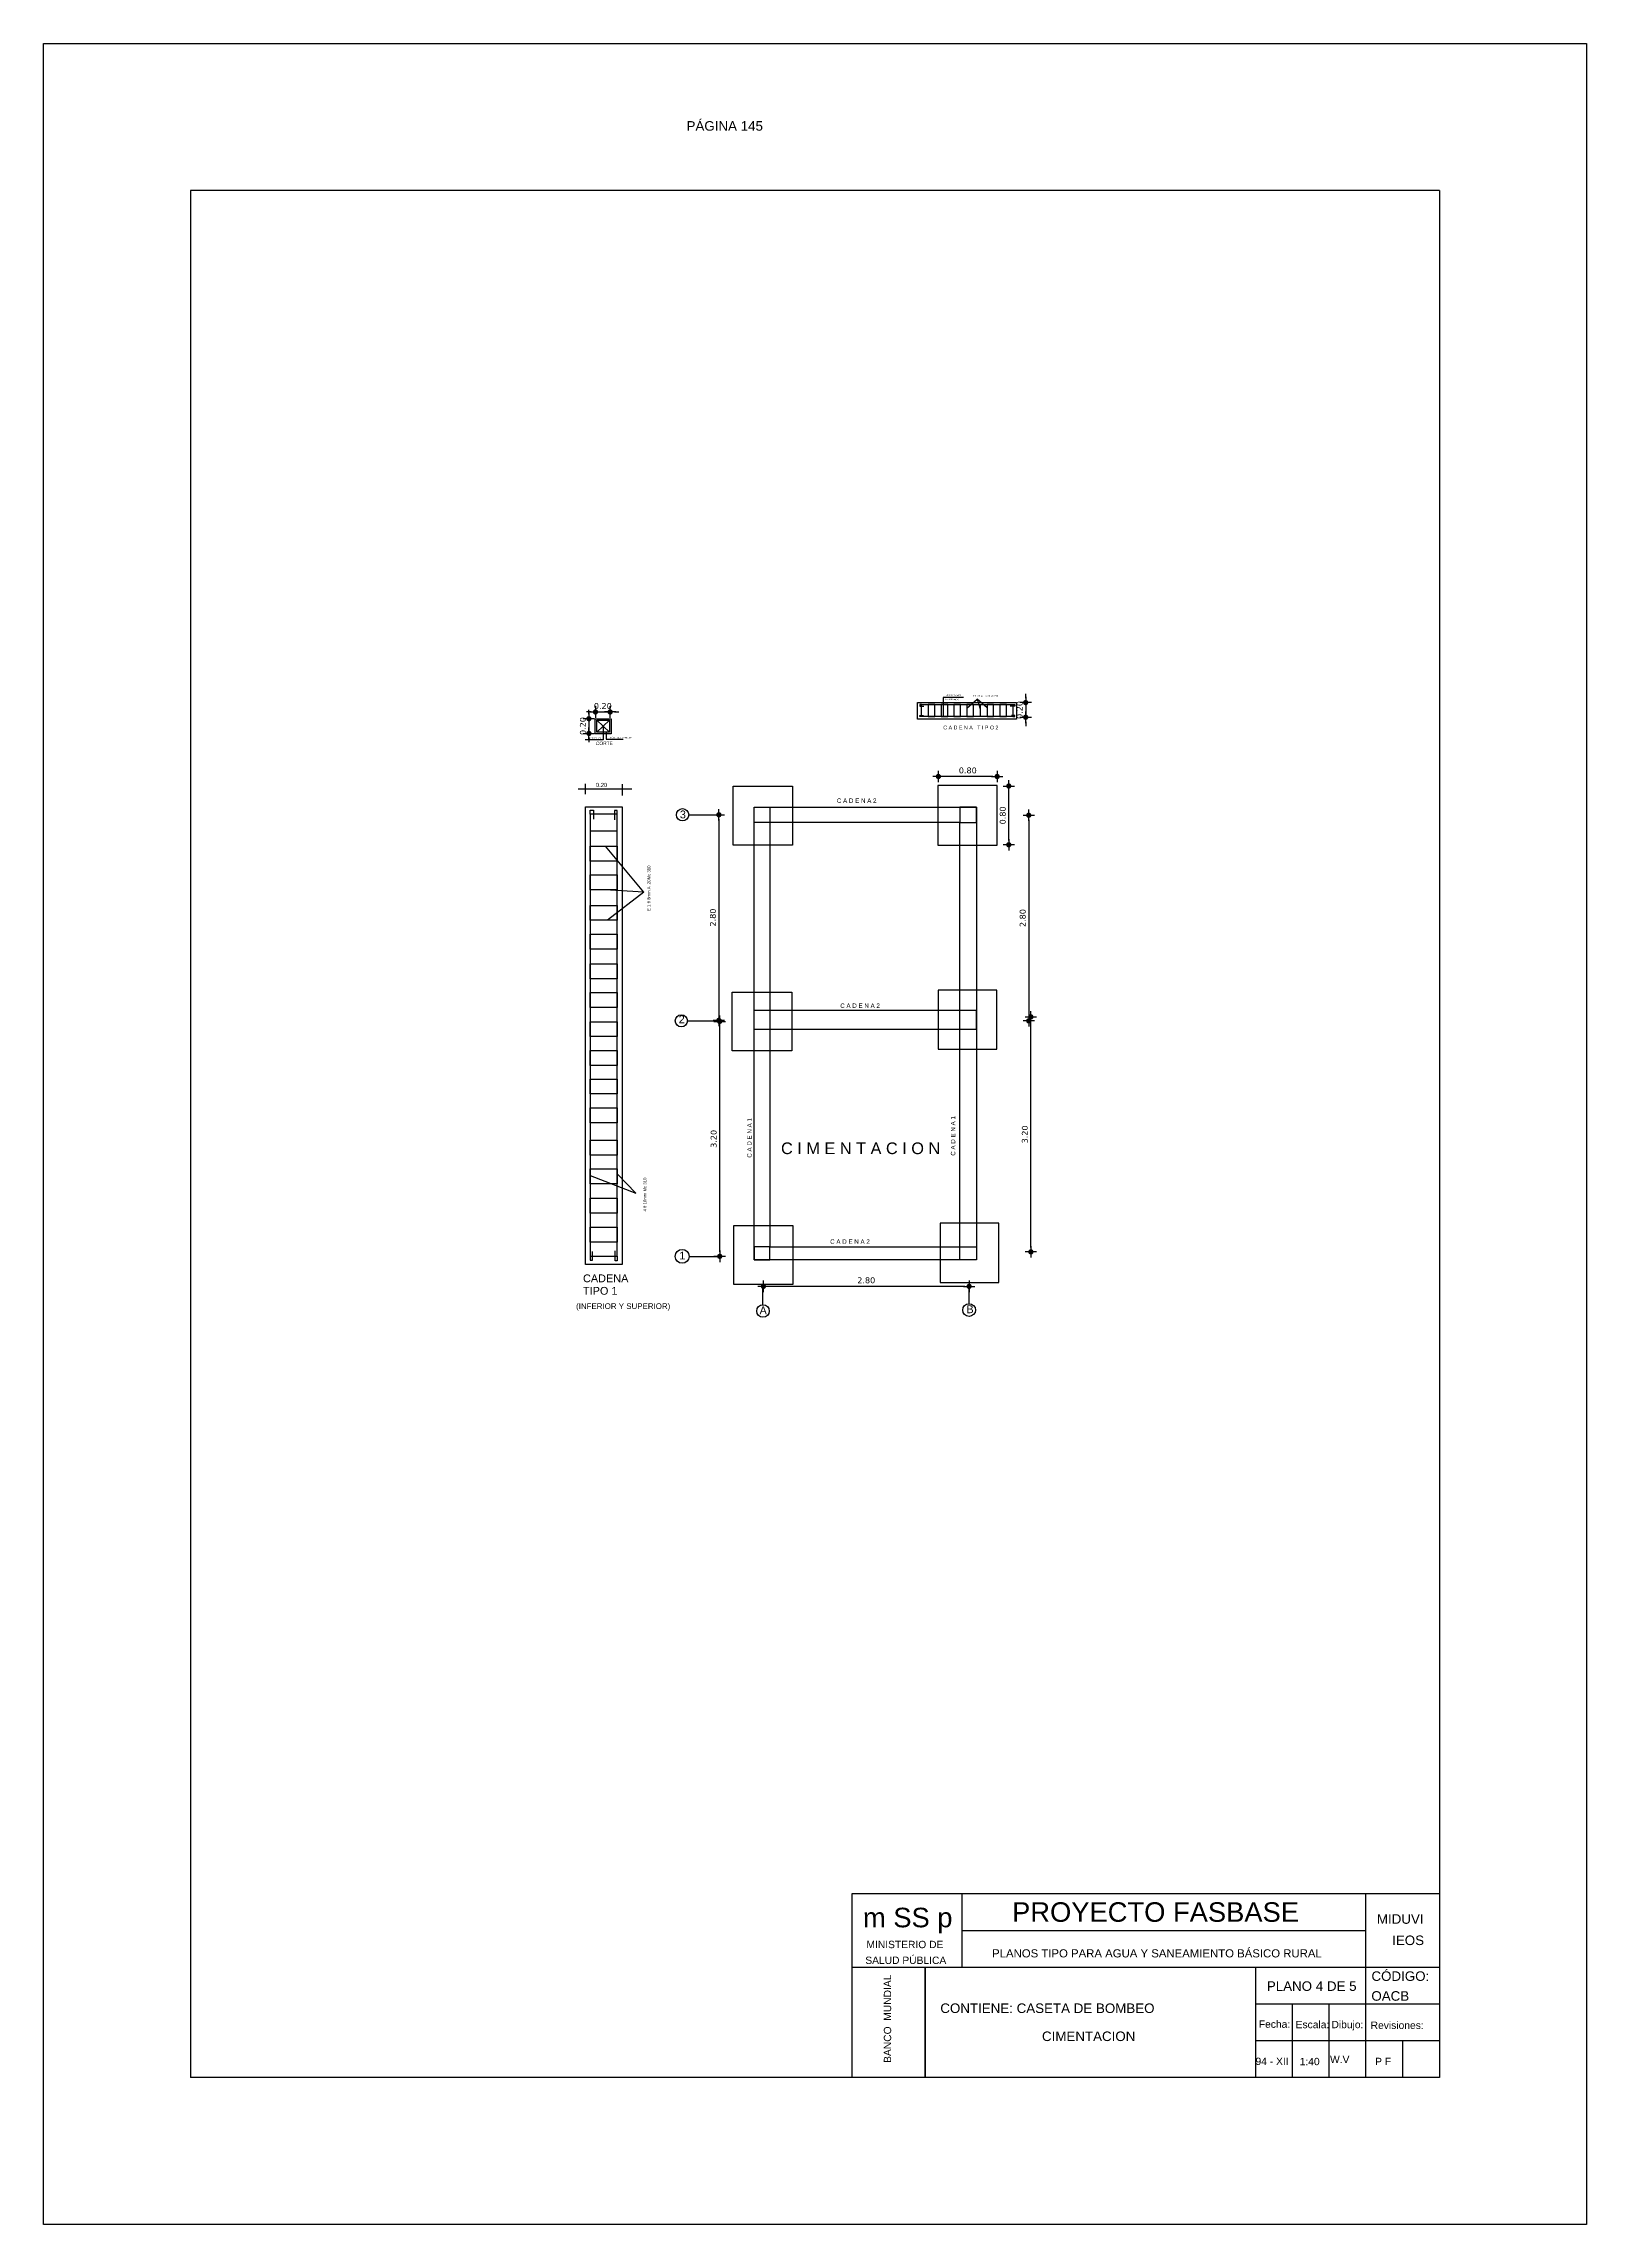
# Model space of a CAD drawing. Header units: metres. Extents: x 2413 to 4131, y 3282 to 4239.
# Drawn here: x 2892.45 to 2913.45, y 4207.31 to 4237.01 of the extents above; entities that cross this region are included whole.
import ezdxf
from ezdxf.enums import TextEntityAlignment as Align

# ---------------------------------------------------------------- set-up
doc = ezdxf.new("R2010")
doc.units = ezdxf.units.M
for name, color, linetype in [('Cota', 7, 'Continuous'), ('Cotas', 7, 'Continuous'), ('Dibujo', 7, 'Continuous'), ('Plano', 1, 'Continuous'), ('Texto', 170, 'Continuous')]:
    doc.layers.add(name, color=color, linetype=linetype)
doc.styles.add('Annotative', font='arial.ttf')
doc.styles.get("Standard").update_dxf_attribs({"font": 'arial.ttf'})
doc.styles.add('verdana', font='verdana.ttf')
doc.dimstyles.new('ISO', dxfattribs={"dimtxt": 0.08, "dimasz": 0.06, "dimexe": 0.1, "dimexo": 0.1, "dimgap": 0.04, "dimtad": 1, "dimzin": 1, "dimdsep": 46, "dimtxsty": 'verdana', "dimblk1": 'PAB', "dimblk2": 'PAB', "dimsah": 1, "dimcen": 0, "dimse1": 1, "dimse2": 1, "dimclrd": 7, "dimclre": 8, "dimclrt": 7, "dimadec": 0, "dimazin": 0, "dimtfac": 1, "dimtix": 1, "dimtmove": 0, "dimatfit": 3, "dimldrblk": 'PAB', "dimfxl": 0.1, "dimtvp": 1, "dimtolj": 1, "dimtzin": 1, "dimarcsym": 0})

msp = doc.modelspace()

# ---------------------------------------------------------------- texts
at = {"layer": 'Cota'}
for s, height, p in [('Mc 211 Sup(2)', 0.01929, (2904.729, 4228.075)), ('4 θ 10 Mc 200', 0.02175, (2904.744, 4228.131)), ('E 1 θ 8 mm a .20 Mc 310', 0.02175, (2905.105, 4228.119)), ('4 θ 10 Mc 200', 0.02175, (2899.859, 4227.546)), ('E 1 θ 8 mm a .20 Mc 310', 0.02175, (2900.13, 4227.551)), ('0.20', 0.0563, (2899.971, 4226.89))]:
    msp.add_text(s, height=height, dxfattribs=at).set_placement(p)
for s, p in [('E 1 θ 8mm A .20Mc 310', (2900.711, 4225.202)), ('4 θ 10mm Mc 310', (2900.658, 4221.109))]:
    msp.add_text(s, height=0.04126, rotation=90, dxfattribs=at).set_placement(p)
at = {"layer": 'Dibujo', "color": 0, "linetype": 'ByBlock'}
for s, height, p in [('m SS p', 0.2662, (2903.605, 4211.36)), ('PROYECTO FASBASE', 0.26624, (2905.635, 4211.435)), ('PLANOS TIPO PARA AGUA Y SANEAMIENTO BÁSICO RURAL', 0.11076, (2905.363, 4210.95))]:
    msp.add_text(s, height=height, dxfattribs=at).set_placement(p)
at = {"layer": 'Dibujo', "color": 0, "linetype": 'ByBlock', "style": 'Annotative'}
for s, p in [('MIDUVI', (2910.601, 4211.408)), ('IEOS', (2910.809, 4211.118)), ('PLANO 4 DE 5', (2909.103, 4210.494)), ('CÓDIGO:', (2910.527, 4210.63)), ('CONTIENE: CASETA DE BOMBEO', (2904.658, 4210.193)), ('OACB', (2910.526, 4210.36))]:
    msp.add_text(s, height=0.13, dxfattribs=at).set_placement(p)
at = {"layer": 'Dibujo', "color": 0, "linetype": 'ByBlock'}
for s, p in [('MINISTERIO DE', (2904.176, 4211.076)), ('SALUD PÚBLICA', (2904.188, 4210.861)), ('Fecha:', (2909.207, 4209.991)), ('Escala:', (2909.724, 4209.986)), ('Dibujo:', (2910.2, 4209.986)), ('Revisiones:', (2910.877, 4209.976)), ('94 - XII', (2909.174, 4209.485)), ('1:40', (2909.686, 4209.482)), ('W.V', (2910.095, 4209.51)), ('P F', (2910.686, 4209.483))]:
    msp.add_text(s, height=0.1, dxfattribs=at).set_placement(p, align=Align.CENTER)
msp.add_text('BANCO  MUNDIAL', height=0.1, rotation=90, dxfattribs=at).set_placement((2903.989, 4210.115), align=Align.CENTER)
at = {"layer": 'Dibujo', "color": 0, "linetype": 'ByBlock', "char_height": 0.13, "attachment_point": 1}
for s, insert, width in [('PÁGINA 145', (2901.204, 4235.958), 2.90393), ('CIMENTACION', (2906.042, 4209.941), 2.33565)]:
    msp.add_mtext(s, dxfattribs=dict(at, insert=insert, width=width))
at = {"layer": 'Texto'}
for s, height, p in [('CORTE', 0.0469, (2899.97, 4227.461)), ('C A D E N A   T I P O 2 ', 0.05173, (2904.698, 4227.674)), ('C A D E N A 2', 0.06044, (2903.25, 4226.674)), ('3', 0.107, (2901.112, 4226.463)), ('C A D E N A 2', 0.06044, (2903.296, 4223.881)), ('2', 0.107, (2901.096, 4223.672)), ('C I M E N T A C I O N', 0.15865, (2902.49, 4221.89)), ('C A D E N A 2', 0.06044, (2903.159, 4220.669)), ('1', 0.107, (2901.105, 4220.455)), ('TIPO 1', 0.1062, (2899.794, 4219.975)), ('CADENA', 0.1062, (2899.794, 4220.145)), ('(INFERIOR Y SUPERIOR)', 0.07721, (2899.7, 4219.781)), ('A', 0.107, (2902.197, 4219.708)), ('B', 0.107, (2905.012, 4219.724))]:
    msp.add_text(s, height=height, dxfattribs=at).set_placement(p)
for p in [(2902.09, 4221.841), (2904.862, 4221.868)]:
    msp.add_text('C A D E N A 1', height=0.06044, rotation=90, dxfattribs=at).set_placement(p)

# ---------------------------------------------------------------- blocks, each defined once
blk = doc.blocks.new('PAB')
at = {"layer": 'Cotas'}
for p, q in [((-1.3, 0), (1.3, 0)), ((0, 1.3), (0, -1.3))]:
    blk.add_line(p, q, dxfattribs=at)
at = {"layer": 'Cotas', "const_width": 0.6}
blk.add_lwpolyline([(-0.3, 0, 1), (0.3, 0, 1)], format="xyb", close=True, dxfattribs=at)
blk = doc.blocks.new('*D1096')
at = {"layer": 'Cota', "color": 7, "lineweight": -2, "transparency": 16777216}
blk.add_line((2901.644, 4226.452), (2901.644, 4223.772), dxfattribs=at)
at = {"layer": 'Defpoints', "color": 0, "transparency": 16777216}
for p in [(2901.636, 4226.512), (2901.493, 4223.712), (2901.644, 4223.712)]:
    blk.add_point(p, dxfattribs=at)
at = {"layer": 'Cota', "color": 7, "lineweight": -2, "transparency": 16777216, "xscale": 0.06, "yscale": 0.06, "zscale": 0.06}
for p, rotation in [((2901.644, 4226.512), 90), ((2901.644, 4223.712), 270)]:
    blk.add_blockref('PAB', p, dxfattribs=dict(at, rotation=rotation))
at = {"layer": 'Cota', "color": 7, "transparency": 16777216, "insert": (2901.563, 4225.112), "char_height": 0.08, "attachment_point": 5, "rotation": 90, "style": 'verdana'}
blk.add_mtext('\\A1;2.80', dxfattribs=at)
blk = doc.blocks.new('*D1097')
at = {"layer": 'Cota', "color": 7, "lineweight": -2, "transparency": 16777216}
blk.add_line((2901.655, 4220.558), (2901.655, 4223.638), dxfattribs=at)
at = {"layer": 'Defpoints', "color": 0, "transparency": 16777216}
for p in [(2901.509, 4223.698), (2901.655, 4223.698), (2901.656, 4220.498)]:
    blk.add_point(p, dxfattribs=at)
at = {"layer": 'Cota', "color": 7, "lineweight": -2, "transparency": 16777216, "xscale": 0.06, "yscale": 0.06, "zscale": 0.06}
for p, rotation in [((2901.655, 4223.698), 90), ((2901.655, 4220.498), 270)]:
    blk.add_blockref('PAB', p, dxfattribs=dict(at, rotation=rotation))
at = {"layer": 'Cota', "color": 7, "transparency": 16777216, "insert": (2901.573, 4222.098), "char_height": 0.08, "attachment_point": 5, "rotation": 90, "style": 'verdana'}
blk.add_mtext('\\A1;3.20', dxfattribs=at)
blk = doc.blocks.new('*D979')
at = {"layer": 'Cota', "color": 7, "lineweight": -2, "transparency": 16777216}
blk.add_line((2905.891, 4220.619), (2905.891, 4223.699), dxfattribs=at)
at = {"layer": 'Defpoints', "color": 0, "transparency": 16777216}
for p in [(2905.876, 4223.759), (2905.891, 4223.759), (2905.876, 4220.559)]:
    blk.add_point(p, dxfattribs=at)
at = {"layer": 'Cota', "color": 7, "lineweight": -2, "transparency": 16777216, "xscale": 0.06, "yscale": 0.06, "zscale": 0.06}
for p, rotation in [((2905.891, 4223.759), 90), ((2905.891, 4220.559), 270)]:
    blk.add_blockref('PAB', p, dxfattribs=dict(at, rotation=rotation))
at = {"layer": 'Cota', "color": 7, "transparency": 16777216, "insert": (2905.809, 4222.159), "char_height": 0.08, "attachment_point": 5, "rotation": 90, "style": 'verdana'}
blk.add_mtext('\\A1;3.20', dxfattribs=at)
blk = doc.blocks.new('*D1098')
at = {"layer": 'Cota', "color": 7, "lineweight": -2, "transparency": 16777216}
blk.add_line((2904.99, 4220.089), (2902.31, 4220.089), dxfattribs=at)
at = {"layer": 'Defpoints', "color": 0, "transparency": 16777216}
for p in [(2902.25, 4220.089), (2905.05, 4220.107), (2902.25, 4220.024)]:
    blk.add_point(p, dxfattribs=at)
at = {"layer": 'Cota', "color": 7, "lineweight": -2, "transparency": 16777216, "xscale": 0.06, "yscale": 0.06, "zscale": 0.06, "rotation": 180}
blk.add_blockref('PAB', (2902.25, 4220.089), dxfattribs=at)
at = {"layer": 'Cota', "color": 7, "lineweight": -2, "transparency": 16777216, "xscale": 0.06, "yscale": 0.06, "zscale": 0.06}
blk.add_blockref('PAB', (2905.05, 4220.089), dxfattribs=at)
at = {"layer": 'Cota', "color": 7, "transparency": 16777216, "insert": (2903.65, 4220.171), "char_height": 0.08, "attachment_point": 5, "style": 'verdana'}
blk.add_mtext('\\A1;2.80', dxfattribs=at)
blk = doc.blocks.new('*D980')
at = {"layer": 'Cota', "color": 7, "lineweight": -2, "transparency": 16777216}
blk.add_line((2905.862, 4226.445), (2905.862, 4223.765), dxfattribs=at)
at = {"layer": 'Defpoints', "color": 0, "transparency": 16777216}
for p in [(2905.855, 4226.505), (2905.855, 4223.705), (2905.862, 4223.705)]:
    blk.add_point(p, dxfattribs=at)
at = {"layer": 'Cota', "color": 7, "lineweight": -2, "transparency": 16777216, "xscale": 0.06, "yscale": 0.06, "zscale": 0.06}
for p, rotation in [((2905.862, 4226.505), 90), ((2905.862, 4223.705), 270)]:
    blk.add_blockref('PAB', p, dxfattribs=dict(at, rotation=rotation))
at = {"layer": 'Cota', "color": 7, "transparency": 16777216, "insert": (2905.78, 4225.105), "char_height": 0.08, "attachment_point": 5, "rotation": 90, "style": 'verdana'}
blk.add_mtext('\\A1;2.80', dxfattribs=at)
blk = doc.blocks.new('*D981')
at = {"layer": 'Cota', "color": 7, "lineweight": -2, "transparency": 16777216}
blk.add_line((2905.59, 4226.163), (2905.59, 4226.843), dxfattribs=at)
at = {"layer": 'Defpoints', "color": 0, "transparency": 16777216}
for p in [(2905.572, 4226.903), (2905.59, 4226.903), (2905.572, 4226.103)]:
    blk.add_point(p, dxfattribs=at)
at = {"layer": 'Cota', "color": 7, "lineweight": -2, "transparency": 16777216, "xscale": 0.06, "yscale": 0.06, "zscale": 0.06}
for p, rotation in [((2905.59, 4226.903), 90), ((2905.59, 4226.103), 270)]:
    blk.add_blockref('PAB', p, dxfattribs=dict(at, rotation=rotation))
at = {"layer": 'Cota', "color": 7, "transparency": 16777216, "insert": (2905.508, 4226.503), "char_height": 0.08, "attachment_point": 5, "rotation": 90, "style": 'verdana'}
blk.add_mtext('\\A1;0.80', dxfattribs=at)
blk = doc.blocks.new('*D982')
at = {"layer": 'Cota', "color": 7, "lineweight": -2, "transparency": 16777216}
blk.add_line((2905.372, 4227.033), (2904.692, 4227.033), dxfattribs=at)
at = {"layer": 'Defpoints', "color": 0, "transparency": 16777216}
for p in [(2904.632, 4227.036), (2904.632, 4227.033), (2905.432, 4227.036)]:
    blk.add_point(p, dxfattribs=at)
at = {"layer": 'Cota', "color": 7, "lineweight": -2, "transparency": 16777216, "xscale": 0.06, "yscale": 0.06, "zscale": 0.06, "rotation": 180}
blk.add_blockref('PAB', (2904.632, 4227.033), dxfattribs=at)
at = {"layer": 'Cota', "color": 7, "lineweight": -2, "transparency": 16777216, "xscale": 0.06, "yscale": 0.06, "zscale": 0.06}
blk.add_blockref('PAB', (2905.432, 4227.033), dxfattribs=at)
at = {"layer": 'Cota', "color": 7, "transparency": 16777216, "insert": (2905.032, 4227.115), "char_height": 0.08, "attachment_point": 5, "style": 'verdana'}
blk.add_mtext('\\A1;0.80', dxfattribs=at)
blk = doc.blocks.new('*D983')
at = {"layer": 'Cota', "color": 7, "lineweight": -2, "transparency": 16777216}
for p, q in [((2899.904, 4227.912), (2899.844, 4227.912)), ((2899.964, 4227.912), (2900.164, 4227.912)), ((2900.224, 4227.912), (2900.284, 4227.912))]:
    blk.add_line(p, q, dxfattribs=at)
at = {"layer": 'Defpoints', "color": 0, "transparency": 16777216}
for p in [(2899.964, 4227.916), (2900.164, 4227.916), (2900.164, 4227.912)]:
    blk.add_point(p, dxfattribs=at)
at = {"layer": 'Cota', "color": 7, "lineweight": -2, "transparency": 16777216, "xscale": 0.06, "yscale": 0.06, "zscale": 0.06}
blk.add_blockref('PAB', (2899.964, 4227.912), dxfattribs=at)
at = {"layer": 'Cota', "color": 7, "lineweight": -2, "transparency": 16777216, "xscale": 0.06, "yscale": 0.06, "zscale": 0.06, "rotation": 180}
blk.add_blockref('PAB', (2900.164, 4227.912), dxfattribs=at)
at = {"layer": 'Cota', "color": 7, "transparency": 16777216, "insert": (2900.064, 4227.993), "char_height": 0.08, "attachment_point": 5, "style": 'verdana'}
blk.add_mtext('\\A1;0.20', dxfattribs=at)
blk = doc.blocks.new('*D984')
at = {"layer": 'Cota', "color": 7, "lineweight": -2, "transparency": 16777216}
for p, q in [((2899.875, 4227.88), (2899.875, 4227.94)), ((2899.875, 4227.82), (2899.875, 4227.62)), ((2899.875, 4227.56), (2899.875, 4227.5))]:
    blk.add_line(p, q, dxfattribs=at)
at = {"layer": 'Defpoints', "color": 0, "transparency": 16777216}
for p in [(2899.92, 4227.82), (2899.875, 4227.62), (2899.92, 4227.62)]:
    blk.add_point(p, dxfattribs=at)
at = {"layer": 'Cota', "color": 7, "lineweight": -2, "transparency": 16777216, "xscale": 0.06, "yscale": 0.06, "zscale": 0.06}
for p, rotation in [((2899.875, 4227.82), 270), ((2899.875, 4227.62), 90)]:
    blk.add_blockref('PAB', p, dxfattribs=dict(at, rotation=rotation))
at = {"layer": 'Cota', "color": 7, "transparency": 16777216, "insert": (2899.793, 4227.72), "char_height": 0.08, "attachment_point": 5, "rotation": 90, "style": 'verdana'}
blk.add_mtext('\\A1;0.20', dxfattribs=at)
blk = doc.blocks.new('*D985')
at = {"layer": 'Cota', "color": 7, "lineweight": -2, "transparency": 16777216}
for p, q in [((2905.82, 4228.099), (2905.82, 4228.159)), ((2905.82, 4228.039), (2905.82, 4227.839)), ((2905.82, 4227.779), (2905.82, 4227.719))]:
    blk.add_line(p, q, dxfattribs=at)
at = {"layer": 'Defpoints', "color": 0, "transparency": 16777216}
for p in [(2905.721, 4228.039), (2905.721, 4227.839), (2905.82, 4227.839)]:
    blk.add_point(p, dxfattribs=at)
at = {"layer": 'Cota', "color": 7, "lineweight": -2, "transparency": 16777216, "xscale": 0.06, "yscale": 0.06, "zscale": 0.06}
for p, rotation in [((2905.82, 4228.039), 270), ((2905.82, 4227.839), 90)]:
    blk.add_blockref('PAB', p, dxfattribs=dict(at, rotation=rotation))
at = {"layer": 'Cota', "color": 7, "transparency": 16777216, "insert": (2905.738, 4227.939), "char_height": 0.08, "attachment_point": 5, "rotation": 90, "style": 'verdana'}
blk.add_mtext('\\A1;0.20', dxfattribs=at)

# ---------------------------------------------------------------- dimensions: what is measured, and where the dimension line sits
at = {"layer": 'Cota'}
for base, p1, p2, picture, middle in [((2905.82, 4227.839), (2905.721, 4228.039), (2905.721, 4227.839), '*D985', (2905.738, 4227.939)), ((2899.875, 4227.62), (2899.92, 4227.82), (2899.92, 4227.62), '*D984', (2899.793, 4227.72)), ((2905.59, 4226.903), (2905.572, 4226.103), (2905.572, 4226.903), '*D981', (2905.508, 4226.503)), ((2901.644, 4223.712), (2901.636, 4226.512), (2901.493, 4223.712), '*D1096', (2901.563, 4225.112)), ((2905.862, 4223.705), (2905.855, 4226.505), (2905.855, 4223.705), '*D980', (2905.78, 4225.105)), ((2901.655, 4223.698), (2901.656, 4220.498), (2901.509, 4223.698), '*D1097', (2901.573, 4222.098)), ((2905.891, 4223.759), (2905.876, 4220.559), (2905.876, 4223.759), '*D979', (2905.809, 4222.159))]:
    dim = msp.add_linear_dim(base=base, p1=p1, p2=p2, angle=90, dimstyle='ISO', dxfattribs=at)
    dim.commit()
    dim.dimension.update_dxf_attribs({"geometry": picture, "text_midpoint": middle})
for base, p1, p2, picture, middle in [((2900.164, 4227.912), (2899.964, 4227.916), (2900.164, 4227.916), '*D983', (2900.064, 4227.993)), ((2904.632, 4227.033), (2905.432, 4227.036), (2904.632, 4227.036), '*D982', (2905.032, 4227.115)), ((2902.25, 4220.089), (2905.05, 4220.107), (2902.25, 4220.024), '*D1098', (2903.65, 4220.171))]:
    dim = msp.add_linear_dim(base=base, p1=p1, p2=p2, dimstyle='ISO', dxfattribs=at)
    dim.commit()
    dim.dimension.update_dxf_attribs({"geometry": picture, "text_midpoint": middle})

# ---------------------------------------------------------------- linework, layer by layer
at = {"layer": 'Cota'}
for p, q in [((2904.975, 4228.109), (2904.697, 4228.109)), ((2904.697, 4228.109), (2904.697, 4227.849)), ((2905.021, 4227.962), (2905.158, 4228.088)), ((2905.158, 4228.088), (2905.201, 4227.953)), ((2905.294, 4227.967), (2905.158, 4228.088)), ((2900.07, 4227.534), (2899.823, 4227.534)), ((2900.07, 4227.719), (2900.07, 4227.534)), ((2900.111, 4227.637), (2900.111, 4227.541)), ((2900.111, 4227.541), (2900.339, 4227.541)), ((2899.826, 4226.791), (2899.826, 4226.935)), ((2900.33, 4226.776), (2900.33, 4226.93)), ((2899.729, 4226.866), (2900.459, 4226.866)), ((2900.621, 4225.459), (2900.102, 4226.085)), ((2900.621, 4225.459), (2900.092, 4225.49)), ((2900.621, 4225.459), (2900.13, 4225.075)), ((2899.894, 4221.599), (2900.512, 4221.36)), ((2900.26, 4221.62), (2900.512, 4221.36))]:
    msp.add_line(p, q, dxfattribs=at)
at = {"layer": 'Dibujo', "color": 0, "linetype": 'ByBlock'}
for p, q in [((2892.452, 4237.014), (2913.452, 4237.014)), ((2892.452, 4207.314), (2892.452, 4237.014)), ((2892.452, 4237.014), (2895.452, 4237.014)), ((2892.452, 4237.014), (2894.952, 4237.014)), ((2913.452, 4237.014), (2913.452, 4207.314)), ((2894.452, 4235.014), (2894.452, 4209.314)), ((2911.452, 4235.014), (2894.452, 4235.014)), ((2911.452, 4235.014), (2911.452, 4209.314)), ((2903.452, 4211.814), (2903.452, 4209.314)), ((2911.452, 4211.814), (2903.452, 4211.814)), ((2904.952, 4211.814), (2904.952, 4210.814)), ((2910.452, 4209.314), (2910.452, 4211.814)), ((2910.452, 4211.314), (2904.952, 4211.314)), ((2911.452, 4210.814), (2903.452, 4210.814)), ((2904.452, 4210.814), (2904.452, 4209.314)), ((2904.452, 4209.314), (2904.452, 4210.814)), ((2908.952, 4209.314), (2908.952, 4210.814)), ((2911.452, 4210.314), (2908.952, 4210.314)), ((2909.452, 4209.314), (2909.452, 4210.314)), ((2909.952, 4209.314), (2909.952, 4210.314)), ((2911.452, 4209.814), (2908.952, 4209.814)), ((2910.952, 4209.314), (2910.952, 4209.814)), ((2911.452, 4209.314), (2894.452, 4209.314)), ((2913.452, 4207.314), (2892.452, 4207.314))]:
    msp.add_line(p, q, dxfattribs=at)
at = {"layer": 'Plano'}
for p, q in [((2899.983, 4227.802), (2900.157, 4227.637)), ((2900.157, 4227.802), (2899.983, 4227.637)), ((2904.378, 4227.849), (2904.378, 4227.863)), ((2904.378, 4227.863), (2904.427, 4227.863)), ((2904.404, 4227.849), (2904.378, 4227.849)), ((2904.404, 4228.015), (2904.38, 4228.015)), ((2904.38, 4228.015), (2904.38, 4227.993)), ((2904.38, 4227.993), (2904.432, 4227.993)), ((2905.201, 4228.015), (2905.201, 4227.849)), ((2905.671, 4227.991), (2905.611, 4227.991)), ((2905.674, 4227.862), (2905.626, 4227.862)), ((2905.647, 4228.015), (2905.671, 4228.015)), ((2905.647, 4227.849), (2905.674, 4227.849)), ((2905.671, 4228.015), (2905.671, 4227.991)), ((2905.674, 4227.849), (2905.674, 4227.862)), ((2899.894, 4226.521), (2899.894, 4226.576)), ((2899.894, 4226.576), (2899.936, 4226.576)), ((2899.936, 4226.576), (2899.936, 4226.454)), ((2900.26, 4226.57), (2900.222, 4226.57)), ((2900.222, 4226.57), (2900.222, 4226.444)), ((2900.26, 4226.521), (2900.26, 4226.57)), ((2900.26, 4226.289), (2899.894, 4226.289)), ((2899.894, 4220.501), (2899.894, 4220.446)), ((2899.894, 4220.446), (2899.925, 4220.446)), ((2899.925, 4220.446), (2899.925, 4220.562)), ((2900.233, 4220.436), (2900.233, 4220.574)), ((2900.26, 4220.436), (2900.233, 4220.436)), ((2900.26, 4220.501), (2900.26, 4220.436))]:
    msp.add_line(p, q, dxfattribs=at)
for points in [[(2899.962, 4227.82), (2900.178, 4227.82), (2900.178, 4227.613), (2899.962, 4227.613)], [(2899.983, 4227.802), (2900.157, 4227.802), (2900.157, 4227.637), (2899.983, 4227.637)], [(2904.349, 4228.039), (2905.694, 4228.039), (2905.694, 4227.816), (2904.349, 4227.816)], [(2905.647, 4227.849), (2904.404, 4227.849), (2904.404, 4228.015), (2905.647, 4228.015)], [(2904.583, 4228.015), (2904.495, 4228.015), (2904.495, 4227.849), (2904.583, 4227.849)], [(2904.76, 4228.015), (2904.671, 4228.015), (2904.671, 4227.849), (2904.76, 4227.849)], [(2904.933, 4228.015), (2904.844, 4228.015), (2904.844, 4227.849), (2904.933, 4227.849)], [(2905.11, 4228.015), (2905.021, 4228.015), (2905.021, 4227.849), (2905.11, 4227.849)], [(2905.382, 4228.015), (2905.294, 4228.015), (2905.294, 4227.849), (2905.382, 4227.849)], [(2905.56, 4228.015), (2905.47, 4228.015), (2905.47, 4227.849), (2905.56, 4227.849)], [(2905.432, 4226.912), (2904.625, 4226.912), (2904.625, 4226.098), (2905.432, 4226.098)], [(2899.829, 4226.622), (2900.328, 4226.622), (2900.328, 4220.388), (2899.829, 4220.388)], [(2901.837, 4226.902), (2902.645, 4226.902), (2902.645, 4226.096), (2901.837, 4226.096)], [(2902.125, 4226.614), (2905.149, 4226.614), (2905.149, 4220.452), (2902.125, 4220.452)], [(2902.125, 4226.614), (2902.338, 4226.614), (2902.338, 4226.407), (2902.125, 4226.407)], [(2904.924, 4226.407), (2905.149, 4226.407), (2905.149, 4226.614), (2904.924, 4226.614)], [(2899.894, 4220.501), (2900.26, 4220.501), (2900.26, 4226.521), (2899.894, 4226.521)], [(2902.338, 4220.626), (2904.924, 4220.626), (2904.924, 4226.407), (2902.338, 4226.407)], [(2900.26, 4225.882), (2899.894, 4225.882), (2899.894, 4226.085), (2900.26, 4226.085)], [(2900.26, 4225.49), (2899.894, 4225.49), (2899.894, 4225.693), (2900.26, 4225.693)], [(2900.26, 4225.075), (2899.894, 4225.075), (2899.894, 4225.278), (2900.26, 4225.278)], [(2900.26, 4224.683), (2899.894, 4224.683), (2899.894, 4224.886), (2900.26, 4224.886)], [(2900.26, 4224.278), (2899.894, 4224.278), (2899.894, 4224.481), (2900.26, 4224.481)], [(2900.26, 4223.886), (2899.894, 4223.886), (2899.894, 4224.089), (2900.26, 4224.089)], [(2901.826, 4224.097), (2902.636, 4224.097), (2902.636, 4223.296), (2901.826, 4223.296)], [(2905.429, 4224.124), (2904.628, 4224.124), (2904.628, 4223.321), (2905.429, 4223.321)], [(2900.26, 4223.49), (2899.894, 4223.49), (2899.894, 4223.693), (2900.26, 4223.693)], [(2900.26, 4223.098), (2899.894, 4223.098), (2899.894, 4223.301), (2900.26, 4223.301)], [(2900.26, 4222.709), (2899.894, 4222.709), (2899.894, 4222.913), (2900.26, 4222.913)], [(2900.26, 4222.317), (2899.894, 4222.317), (2899.894, 4222.52), (2900.26, 4222.52)], [(2900.26, 4221.876), (2899.894, 4221.876), (2899.894, 4222.08), (2900.26, 4222.08)], [(2900.26, 4221.484), (2899.894, 4221.484), (2899.894, 4221.688), (2900.26, 4221.688)], [(2900.26, 4221.084), (2899.894, 4221.084), (2899.894, 4221.288), (2900.26, 4221.288)], [(2900.26, 4220.692), (2899.894, 4220.692), (2899.894, 4220.896), (2900.26, 4220.896)], [(2902.654, 4220.913), (2901.843, 4220.913), (2901.843, 4220.119), (2902.654, 4220.119)], [(2905.455, 4220.949), (2904.654, 4220.949), (2904.654, 4220.14), (2905.455, 4220.14)], [(2902.125, 4220.452), (2902.338, 4220.452), (2902.338, 4220.626), (2902.125, 4220.626)], [(2905.149, 4220.452), (2904.924, 4220.452), (2904.924, 4220.626), (2905.149, 4220.626)]]:
    msp.add_lwpolyline(points, close=True, dxfattribs=at)
msp.add_lwpolyline([(2902.125, 4223.591), (2905.149, 4223.591), (2905.149, 4223.844), (2902.125, 4223.844)], dxfattribs=at)
at = {"layer": 'Texto'}
for p, q in [((2901.233, 4226.512), (2901.636, 4226.512)), ((2901.215, 4223.705), (2901.675, 4223.705)), ((2901.24, 4220.498), (2901.656, 4220.498)), ((2902.244, 4219.838), (2902.244, 4220.089)), ((2905.05, 4219.853), (2905.05, 4220.107))]:
    msp.add_line(p, q, dxfattribs=at)
for centre, radius in [((2901.15, 4226.512), 0.0832), ((2901.133, 4223.705), 0.0826), ((2901.145, 4220.498), 0.095), ((2902.244, 4219.753), 0.0853), ((2905.05, 4219.766), 0.0873)]:
    msp.add_circle(centre, radius, dxfattribs=at)

msp.set_redraw_order([(e.dxf.handle, doc.entitydb.next_handle()) for e in msp.query("TEXT MTEXT ATTDEF DIMENSION ARC_DIMENSION")])  # texts and dimensions are drawn at this point

doc.saveas('drawing.dxf')
